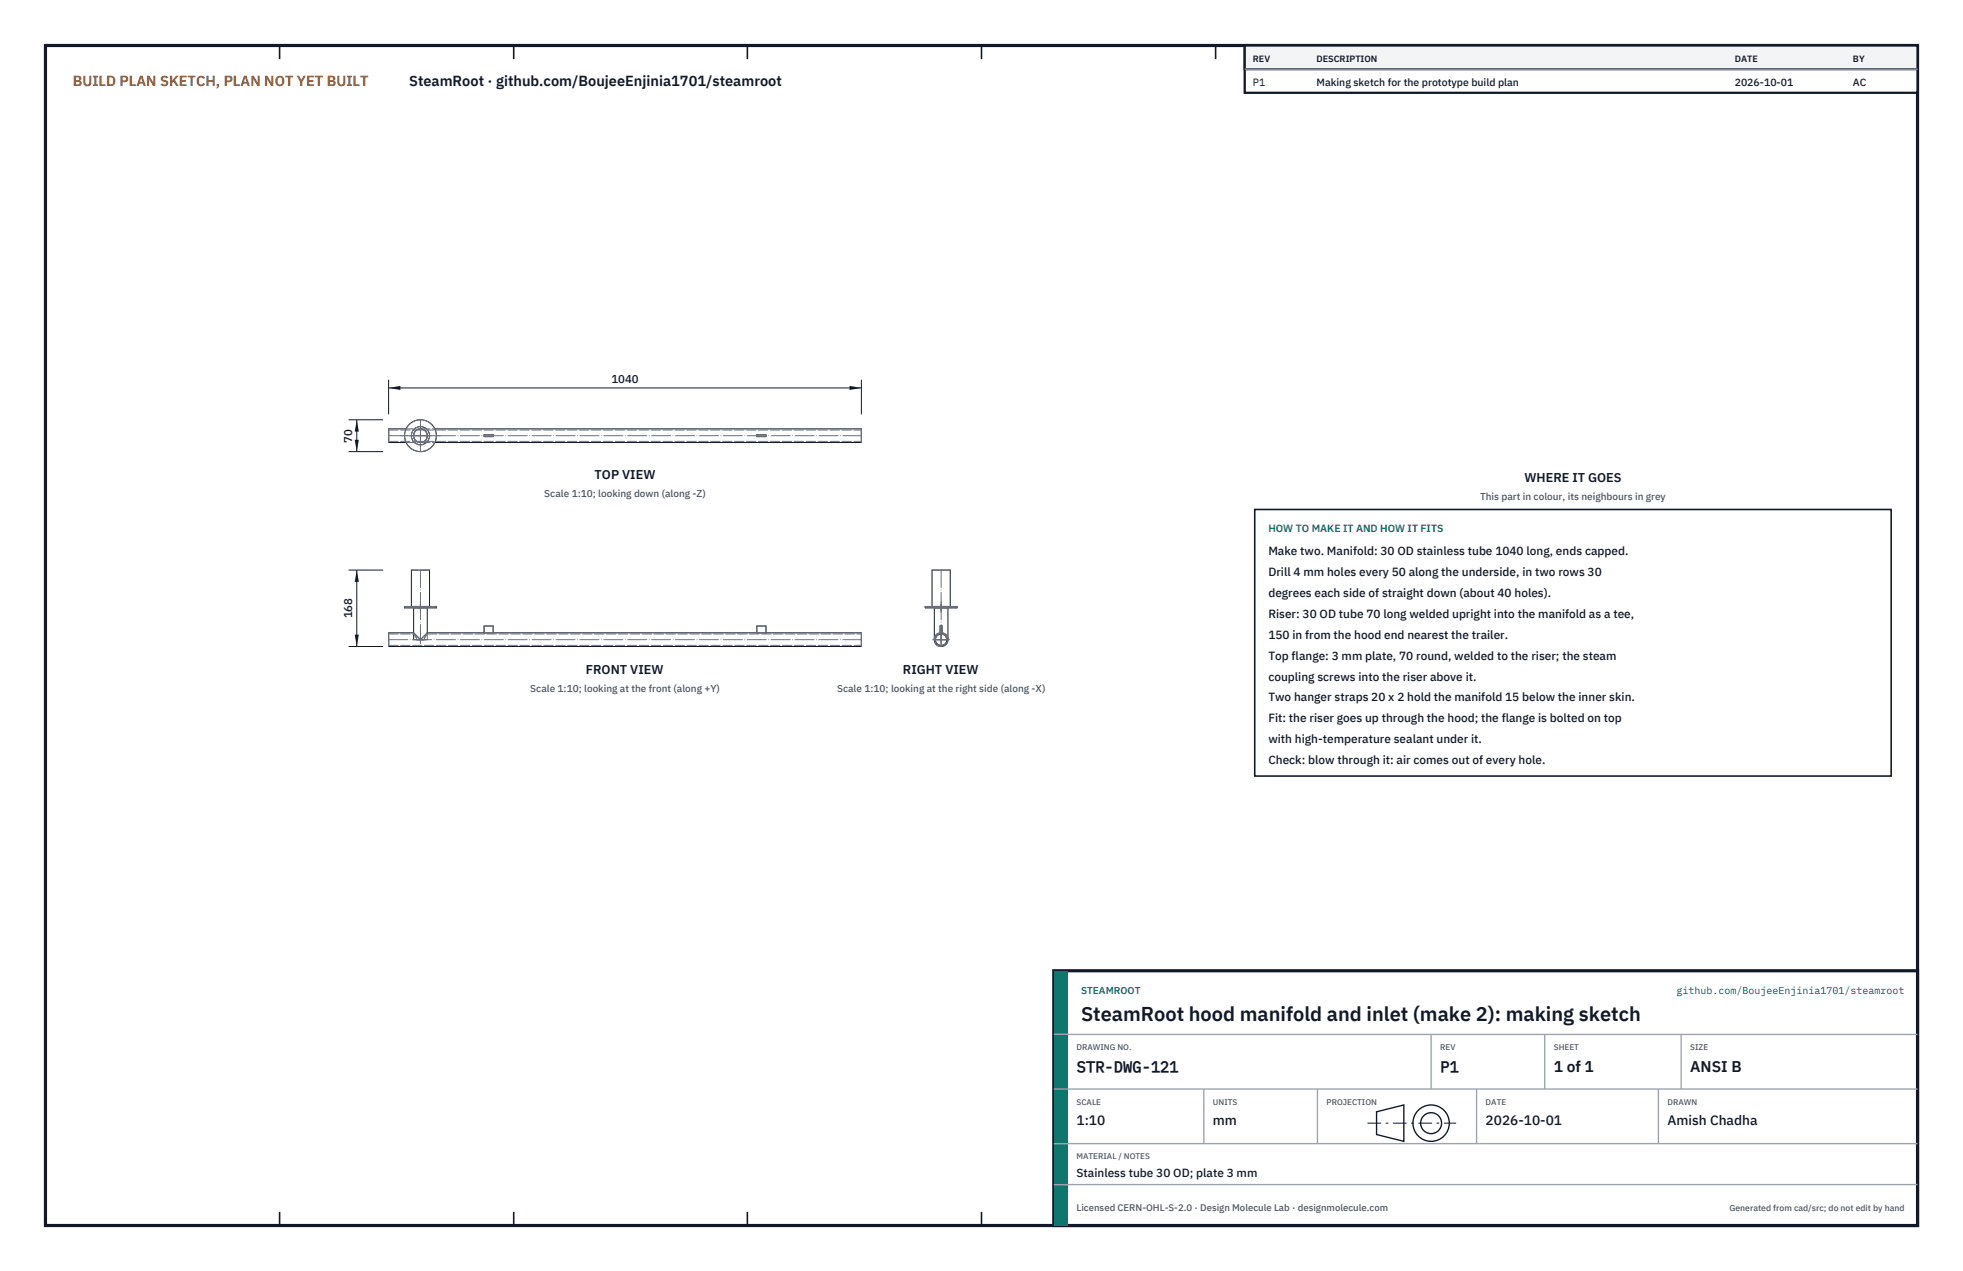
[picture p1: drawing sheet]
<svg xmlns="http://www.w3.org/2000/svg" width="432mm" height="279mm" viewBox="0 0 432 279" stroke-linecap="round" stroke-linejoin="round" font-family="sans-serif">
<defs><g id="words">
<text font-size="4.4" fill="#111827" x="237.8" y="224.4">SteamRoot hood manifold and inlet (make 2): making sketch</text>
<g font-size="3.4" fill="#111827">
<text x="236.8" y="235.6">STR-DWG-121</text>
<text x="316.8" y="235.6">P1</text>
<text x="341.8" y="235.6">1 of 1</text>
<text x="371.8" y="235.6">ANSI B</text>
</g>
<text font-size="3.2" fill="#b45309" x="16" y="19">BUILD PLAN SKETCH, PLAN NOT YET BUILT</text>
<text font-size="3.2" fill="#111827" x="90" y="19">SteamRoot · github.com/BoujeeEnjinia1701/steamroot</text>
<g font-size="3" fill="#111827">
<text x="236.8" y="247.2">1:10</text>
<text x="266.8" y="247.2">mm</text>
<text x="326.8" y="247.2">2026-10-01</text>
<text x="366.8" y="247.2">Amish Chadha</text>
</g>
<g font-size="2.8" fill="#111827">
<text x="130.8" y="105.3">TOP VIEW</text>
<text x="335.3" y="106">WHERE IT GOES</text>
<text x="128.9" y="148.1">FRONT VIEW</text>
<text x="198.6" y="148.1">RIGHT VIEW</text>
</g>
<g font-size="2.6" fill="#111827">
<text x="279" y="122">Make two. Manifold: 30 OD stainless tube 1040 long, ends capped.</text>
<text x="279" y="126.6">Drill 4 mm holes every 50 along the underside, in two rows 30</text>
<text x="279" y="131.2">degrees each side of straight down (about 40 holes).</text>
<text x="279" y="135.8">Riser: 30 OD tube 70 long welded upright into the manifold as a tee,</text>
<text x="279" y="140.4">150 in from the hood end nearest the trailer.</text>
<text x="279" y="145">Top flange: 3 mm plate, 70 round, welded to the riser; the steam</text>
<text x="279" y="149.6">coupling screws into the riser above it.</text>
<text x="279" y="154.2">Two hanger straps 20 x 2 hold the manifold 15 below the inner skin.</text>
<text x="279" y="158.8">Fit: the riser goes up through the hood; the flange is bolted on top</text>
<text x="279" y="163.4">with high-temperature sealant under it.</text>
<text x="279" y="168">Check: blow through it: air comes out of every hole.</text>
<text x="236.8" y="258.8">Stainless tube 30 OD; plate 3 mm</text>
</g>
<g font-size="2.5" fill="#111827">
<text x="134.5" y="84.3">1040</text>
<text x="77.5" y="97.3" transform="rotate(-90 77.5 97.3)">70</text>
<text x="77.5" y="136" transform="rotate(-90 77.5 136)">168</text>
</g>
<g font-size="2.3" fill="#111827">
<text x="275.6" y="18.8">P1</text>
<text x="289.6" y="18.8">Making sketch for the prototype build plan</text>
<text x="381.6" y="18.8">2026-10-01</text>
<text x="407.6" y="18.8">AC</text>
</g>
<text font-size="2.3" fill="#0f766e" x="279" y="117">HOW TO MAKE IT AND HOW IT FITS</text>
<g font-size="2.2" fill="#4b5563">
<text x="119.7" y="109.3">Scale 1:10; looking down (along -Z)</text>
<text x="325.6" y="110">This part in colour, its neighbours in grey</text>
<text x="116.6" y="152.1">Scale 1:10; looking at the front (along +Y)</text>
<text x="184.1" y="152.1">Scale 1:10; looking at the right side (along -X)</text>
</g>
<g font-size="2.2" fill="#0f766e">
<text x="237.8" y="218.4">STEAMROOT</text>
<text x="368.8" y="218.4">github.com/BoujeeEnjinia1701/steamroot</text>
</g>
<text font-size="2.1" fill="#4b5563" x="236.8" y="266.2">Licensed CERN-OHL-S-2.0 · Design Molecule Lab · designmolecule.com</text>
<g font-size="2" fill="#111827">
<text x="275.6" y="13.6">REV</text>
<text x="289.6" y="13.6">DESCRIPTION</text>
<text x="381.6" y="13.6">DATE</text>
<text x="407.6" y="13.6">BY</text>
</g>
<text font-size="1.9" fill="#4b5563" x="380.4" y="266.2">Generated from cad/src; do not edit by hand</text>
<g font-size="1.8" fill="#4b5563">
<text x="236.8" y="230.8">DRAWING NO.</text>
<text x="316.8" y="230.8">REV</text>
<text x="341.8" y="230.8">SHEET</text>
<text x="371.8" y="230.8">SIZE</text>
<text x="236.8" y="242.8">SCALE</text>
<text x="266.8" y="242.8">UNITS</text>
<text x="291.8" y="242.8">PROJECTION</text>
<text x="326.8" y="242.8">DATE</text>
<text x="366.8" y="242.8">DRAWN</text>
<text x="236.8" y="254.8">MATERIAL / NOTES</text>
</g>
</g></defs>
<path d="M10 10h411.8v259.4h-411.8z" fill="none" stroke="#111827" stroke-width=".7" stroke-linecap="butt"/>
<g fill="none" stroke="#111827" stroke-width=".35">
<path d="M61.5 10v3M113 10v3M164.4 10v3M215.9 10v3M267.4 10v3M318.9 10v3M370.3 10v3M61.5 266.4v3M113 266.4v3M164.4 266.4v3M215.9 266.4v3M267.4 266.4v3"/>
<path d="M318.9 266.4v3M370.3 266.4v3"/>
</g>
<g fill="none" stroke="#111727" stroke-width=".22">
<path d="M89.3 94.3h-3.8v3h3.8M95.6 94.3h93.9v3h-93.9M106.5 95.6h2v.4h-2zM166.5 95.6h2v.4h-2zM85.5 139.1h5.5l1.5 1.5 1.5-1.5h95.5v3h-104zM89 133.3h7v.3h-7zM90.5 133.3v-8h4v8M91 133.6v7M94 133.6v5.5M106.5 139.1v-1.5h2v1.5M166.5 139.1v-1.5h2v1.5M203.5 133.3h7v.3h-7z"/>
<path d="M205 133.3v-8h4v8M205.5 133.6v7M206.8 139.1h.1M206.8 139.1v-1.5h.4v1.5M207.2 139.1h.1M208.5 133.6v7M91.7 140.6h1.6M205.8 140.6h2.5"/>
<circle cx="92.5" cy="95.8" r="2"/>
<circle cx="92.5" cy="95.8" r="3.5"/>
<circle cx="207" cy="140.6" r="1.51"/>
<circle cx="207" cy="140.6" r="1.26"/>
</g>
<g fill="none" stroke="#6a7180" stroke-width=".22" stroke-dasharray="2.1 .5">
<path d="M85.5 95.8v-1.5M85.5 97.3v-1.5M85.5 95.8v-1.3M85.5 94.5v2.5M85.5 97v-1.2M85.5 97h6.2M85.5 94.5h6.2M89.3 97.3h3.2M89.3 94.3h3.2M91.7 97l.8 .3M91.7 97h1.6M91.7 94.5h1.6"/>
<path d="M91.7 94.5a1.5 1.5 0 0 0 0 2.5M92.5 94.3a1.5 1.5 0 0 0-1.5 1.5 1.5 1.5 0 0 0 1.5 1.5M92.5 94.3l.5 .1 .5 .3 .4 .6 .1 .5M92.5 97.3l.8-.3M92.5 94.3l-.8 .2M92.5 97.3h3.1M92.5 94.3h3.1M93.3 94.5a1.5 1.5 0 0 1 0 2.5M93.3 94.5l-.8-.2M93.3 97h96.2M93.3 94.5h96.2M94 95.8l-.1 .5-.4 .5-.5 .4-.5 .1"/>
<path d="M106.5 96v-.4M106.5 96h2M106.5 95.6h2M108.5 96v-.4M166.5 96v-.4M166.5 96h2M166.5 95.6h2M168.5 96v-.4M189.5 95.8v-1.5M189.5 97.3v-1.5M189.5 95.8v-1.3M189.5 94.5v2.5"/>
<path d="M189.5 97v-1.2M85.5 139.4v2.5M85.5 139.4h5.5M90.5 133.3h4M91 139.4l.5 .6 .2 .6M91 133.6h3M91 133.3h3M91 139.4v-.3M91 133.6v-.3M94 139.4l-.5 .6-.2 .6M94 133.6h-3M94 133.3h-3"/>
<path d="M94 133.6v-.3M94 139.4v-.3M94 139.4h95.5M94.5 125.3h-4M94.5 133.3h-4M96 133.3h-7M96 133.6h-7M106.5 139.1v-1.5M106.5 139.1h2M106.5 137.6h2M108.5 139.1v-1.5M166.5 139.1v-1.5"/>
<path d="M166.5 139.1h2M166.5 137.6h2M168.5 139.1v-1.5M189.5 139.4v2.5M205 133.3h2M205.5 133.6h1.5M205.5 133.3h1.5M205.5 133.6v-.3M206.8 139.1v-1.5M206.8 137.6h.4M206.8 139.1h.4M207 139.1l-.6 .2-.4 .3-.3 .4-.2 .6"/>
<path d="M207 133.6h1.5M207 133.3h1.5M207 133.3h2M207.2 139.1v-1.5M208.5 133.6h-3M208.5 133.3h-3M208.5 133.6v-.3M209 125.3h-4M209 133.3h-4M210.5 133.3h-7M210.5 133.6h-7M85.5 142.1v-3"/>
<path d="M85.5 141.9h104M85.5 141.9v-2.5M91 140.6h.7M91.7 140.6h.8M91.7 140.6h1.6M91.7 140.6l-.2-.6-.5-.6M92.5 140.6l-1.5-1.5M92.5 140.6l1.5-1.5M92.5 140.6h.8M92.5 140.6h-.8M93.3 140.6l.2-.6 .5-.6M93.3 140.6h-.8"/>
<path d="M93.3 140.6h.7M94 140.6v-1.5M94 140.6h-3M189.5 142.1v-3M189.5 141.9v-2.5M205.5 140.6h.3M205.8 140.6h-.3M208.3 140.6a1.25 1.25 0 0 0-1.3-1.2 1.25 1.25 0 0 0-1.2 1.2M208.3 140.6h.2M208.5 140.6a1.5 1.5 0 0 0-1.5-1.5 1.5 1.5 0 0 0-1.5 1.5M208.5 140.6l-.1-.5-.3-.5-.4-.3-.7-.2M208.5 140.6h-.2"/>
<path d="M208.5 140.6h-3"/>
<circle cx="92.5" cy="95.8" r="1.51"/>
<circle cx="92.5" cy="95.8" r="2"/>
<circle cx="92.5" cy="95.8" r="3.5"/>
<circle cx="207" cy="140.6" r="1.51"/>
<circle cx="207" cy="140.6" r="1.26"/>
</g>
<g fill="none" stroke="#6a7180" stroke-width=".22" stroke-dasharray="4.2 .5 0 .5">
<path d="M85.5 95.8h104M88.1 95.8h8.8M90 95.8h5M90.6 95.8h3.8M92.5 99.3v-7M92.5 98.3v-5M92.5 97.7v-3.8M92.5 134.7v-2.4M92.5 134.4v-9.1M92.5 134.1v-1.2M207 134.7v-2.4M207 134.4v-9.1"/>
<path d="M207 134.1v-1.2M85.5 140.6h104M92.5 141.5v-8.8M92.5 141.2v-2.6M205.1 140.6h3.8M205.5 140.6h3.1M207 142.1v-3M207 142.1v-3.4M207 141.5v-8.8M207 141.2v-2.6"/>
</g>
<path d="M85.5 83.5v7.6M85.5 85.3h104M189.5 83.5v7.6" fill="none" stroke="#111827" stroke-width=".22"/>
<path d="M85.5 85.3l2.6-.5v.9zM186.9 84.8v.9l2.6-.4z" fill="#111827"/>
<path d="M76.7 92.3h7.6M76.7 99.3h7.6M78.5 92.3v7" fill="none" stroke="#111827" stroke-width=".22"/>
<path d="M78.5 92.3l-.5 2.6h.9zM78 96.7h.9l-.4 2.6z" fill="#111827"/>
<path d="M76.7 125.3h7.6M78.5 125.3v16.8M76.7 142.1h7.6" fill="none" stroke="#111827" stroke-width=".22"/>
<path d="M78.5 125.3l-.5 2.6h.9zM78 139.5h.9l-.4 2.6z" fill="#111827"/>
<path d="M276 112h140v58.6h-140z" fill="#fff" stroke="#111827" stroke-width=".35"/>
<path d="M273.8 10h148v10.4h-148z" fill="#fff" stroke="#111827" stroke-width=".5"/>
<path d="M273.8 10h148v5.2h-148z" fill="#f3f4f6" stroke="#111827" stroke-width=".5"/>
<path d="M273.8 15.2h148" fill="none" stroke="#9ca3af" stroke-width=".3"/>
<path d="M231.8 213.4h190v56h-190z" fill="#fff" stroke="#111827" stroke-width=".7" stroke-linecap="butt"/>
<path d="M231.8 213.4h3v56h-3z" fill="#0f766e"/>
<path d="M231.8 227.4h190M231.8 239.4h190M264.8 239.4v12M289.8 239.4v12M314.8 227.4v12M324.8 239.4v12M339.8 227.4v12M364.8 239.4v12M369.8 227.4v12M231.8 251.4h190M231.8 260.4h190" fill="none" stroke="#9ca3af" stroke-width=".3"/>
<g fill="none" stroke="#111827" stroke-width=".3">
<path d="M302.8 244.4l6-1.5v8l-6-1.5z"/>
<circle cx="314.8" cy="246.9" r="4"/>
<circle cx="314.8" cy="246.9" r="2.3"/>
</g>
<path d="M300.8 246.9h19.5" fill="none" stroke="#111827" stroke-width=".22" stroke-dasharray="3 1 .6 1" stroke-linecap="butt"/>
<use href="#words"/>
</svg>
